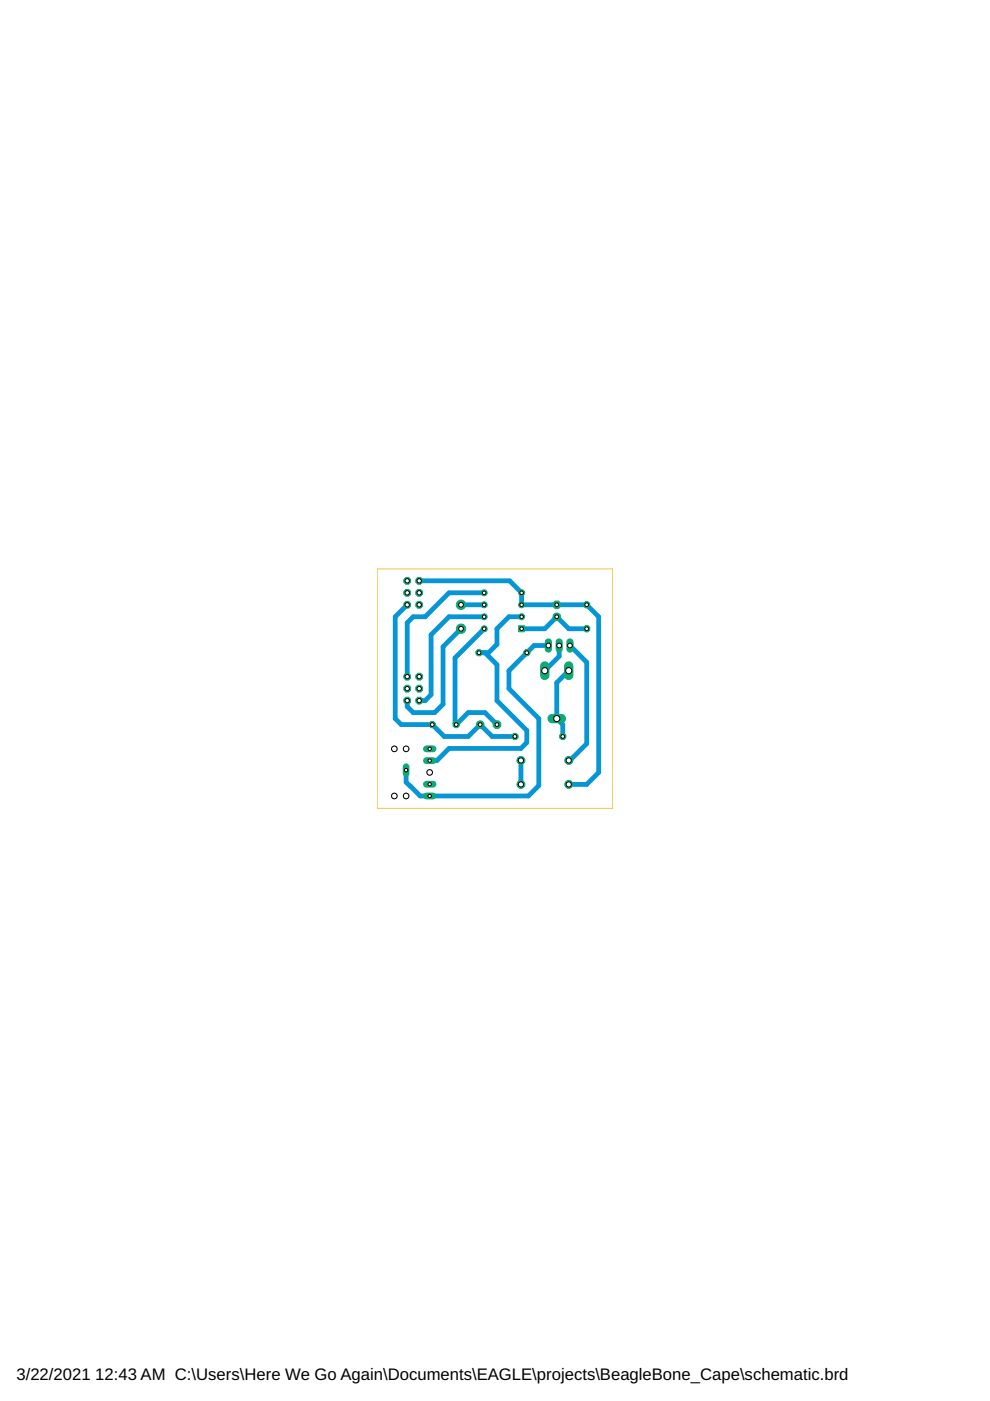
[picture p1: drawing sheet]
<svg xmlns="http://www.w3.org/2000/svg" width="210mm" height="297mm" viewBox="0 0 210 297" stroke-linecap="round" stroke-linejoin="round" font-family="sans-serif">
<defs><g id="words">
<g font-size="3.5">
<text x="3.5" y="292.5">3/22/2021</text>
<text x="20.2" y="292.5">12:43 AM C:\Users\Here We Go Again\Documents\EAGLE\projects\BeagleBone_Cape\schematic.brd</text>
</g>
</g></defs>
<g fill="none" stroke="#0696d7" stroke-width="1">
<path d="M86.3 128.2l-2.5 2.6v21.6l1.3 1.2h6.6l2.5 2.5h5.1l2.5-2.5 2.6 2.5h4.8M88.9 123.1h19.2l2.5 2.6v2.5h13.8l2.5 2.6v33l-2.5 2.5h-3.8M97.7 128.2h5M97.7 133.3l-3.8 3.8v12.2l-1.7 1.8h-4.6l-1.3-1.3v-1.3M102.7 125.7h-7.5l-5.1 5.1h-2.5l-1.3 1.2v11.5M102.7 130.8h-7.5l-3.8 3.8v12.7l-1.3 1.2h-1.2M102.8 138.4l2.6 2.5v7.6l6.3 6.4v2.5l-1.3 1.3h-15.2l-2.6 2.6h-1.5M102.8 133.5l-.1-.2-6.2 6.2v13.9l.2 .2 2.6-2.5h3.5l2.6 2.5M110.6 130.8h-2.7l-2.5 2.5v3.3l-1.8 1.8h-2M110.6 133.3h4.9l2.5-2.5 2.6 2.5h3.8M116.3 136.9h-3.1l-5.3 5.3v3.8l6.3 6.4v14.2l-2.2 2.2h-22.9l-3-3v-2.5M118.6 136.9v2.2l-3.1 3.1"/>
<path d="M120.8 136.9l3.6 3.5v17.3l-3.6 3.5h-.2M117.8 152.1l1.5 1.5v2.5M120.6 142.2l-2.6 2.5v7.7M110.4 161.2v5.1"/>
</g>
<circle cx="86.3" cy="123.1" r=".78" fill="#0dab76" stroke="#0dab76" stroke-width=".21"/>
<circle cx="86.3" cy="123.1" r=".47" fill="#fff" stroke="#000" stroke-width=".21"/>
<circle cx="88.9" cy="123.1" r=".78" fill="#0dab76" stroke="#0dab76" stroke-width=".21"/>
<circle cx="88.9" cy="123.1" r=".47" fill="#fff" stroke="#000" stroke-width=".21"/>
<circle cx="86.3" cy="125.7" r=".78" fill="#0dab76" stroke="#0dab76" stroke-width=".21"/>
<circle cx="86.3" cy="125.7" r=".47" fill="#fff" stroke="#000" stroke-width=".21"/>
<circle cx="88.9" cy="125.7" r=".78" fill="#0dab76" stroke="#0dab76" stroke-width=".21"/>
<circle cx="88.9" cy="125.7" r=".47" fill="#fff" stroke="#000" stroke-width=".21"/>
<circle cx="86.3" cy="128.2" r=".78" fill="#0dab76" stroke="#0dab76" stroke-width=".21"/>
<circle cx="86.3" cy="128.2" r=".47" fill="#fff" stroke="#000" stroke-width=".21"/>
<circle cx="88.9" cy="128.2" r=".78" fill="#0dab76" stroke="#0dab76" stroke-width=".21"/>
<circle cx="88.9" cy="128.2" r=".47" fill="#fff" stroke="#000" stroke-width=".21"/>
<circle cx="86.3" cy="143.5" r=".78" fill="#0dab76" stroke="#0dab76" stroke-width=".21"/>
<circle cx="86.3" cy="143.5" r=".47" fill="#fff" stroke="#000" stroke-width=".21"/>
<circle cx="88.9" cy="143.5" r=".78" fill="#0dab76" stroke="#0dab76" stroke-width=".21"/>
<circle cx="88.9" cy="143.5" r=".47" fill="#fff" stroke="#000" stroke-width=".21"/>
<circle cx="86.3" cy="146" r=".78" fill="#0dab76" stroke="#0dab76" stroke-width=".21"/>
<circle cx="86.3" cy="146" r=".47" fill="#fff" stroke="#000" stroke-width=".21"/>
<circle cx="88.9" cy="146" r=".78" fill="#0dab76" stroke="#0dab76" stroke-width=".21"/>
<circle cx="88.9" cy="146" r=".47" fill="#fff" stroke="#000" stroke-width=".21"/>
<circle cx="86.3" cy="148.5" r=".78" fill="#0dab76" stroke="#0dab76" stroke-width=".21"/>
<circle cx="86.3" cy="148.5" r=".47" fill="#fff" stroke="#000" stroke-width=".21"/>
<circle cx="88.9" cy="148.5" r=".78" fill="#0dab76" stroke="#0dab76" stroke-width=".21"/>
<circle cx="88.9" cy="148.5" r=".47" fill="#fff" stroke="#000" stroke-width=".21"/>
<path d="M110 132.7h1.2v1.2h-1.2z" fill="#0dab76" stroke="#0dab76" stroke-width=".21"/>
<circle cx="110.6" cy="133.3" r=".38" fill="#fff" stroke="#000" stroke-width=".21"/>
<circle cx="110.6" cy="130.8" r=".64" fill="#0dab76" stroke="#0dab76" stroke-width=".21"/>
<circle cx="110.6" cy="130.8" r=".38" fill="#fff" stroke="#000" stroke-width=".21"/>
<circle cx="110.6" cy="128.2" r=".64" fill="#0dab76" stroke="#0dab76" stroke-width=".21"/>
<circle cx="110.6" cy="128.2" r=".38" fill="#fff" stroke="#000" stroke-width=".21"/>
<circle cx="110.6" cy="125.7" r=".64" fill="#0dab76" stroke="#0dab76" stroke-width=".21"/>
<circle cx="110.6" cy="125.7" r=".38" fill="#fff" stroke="#000" stroke-width=".21"/>
<circle cx="102.7" cy="125.7" r=".64" fill="#0dab76" stroke="#0dab76" stroke-width=".21"/>
<circle cx="102.7" cy="125.7" r=".38" fill="#fff" stroke="#000" stroke-width=".21"/>
<circle cx="102.7" cy="128.2" r=".64" fill="#0dab76" stroke="#0dab76" stroke-width=".21"/>
<circle cx="102.7" cy="128.2" r=".38" fill="#fff" stroke="#000" stroke-width=".21"/>
<circle cx="102.7" cy="130.8" r=".64" fill="#0dab76" stroke="#0dab76" stroke-width=".21"/>
<circle cx="102.7" cy="130.8" r=".38" fill="#fff" stroke="#000" stroke-width=".21"/>
<circle cx="102.7" cy="133.3" r=".64" fill="#0dab76" stroke="#0dab76" stroke-width=".21"/>
<circle cx="102.7" cy="133.3" r=".38" fill="#fff" stroke="#000" stroke-width=".21"/>
<path d="M90.4 161.3h1.4" fill="none" stroke="#0dab76" stroke-width="1.4"/>
<circle cx="91.1" cy="161.3" r=".36" fill="#fff" stroke="#000" stroke-width=".21"/>
<path d="M90.4 158.8h1.4" fill="none" stroke="#0dab76" stroke-width="1.4"/>
<circle cx="91.1" cy="158.8" r=".36" fill="#fff" stroke="#000" stroke-width=".21"/>
<path d="M90.4 166.3h1.4" fill="none" stroke="#0dab76" stroke-width="1.4"/>
<circle cx="91.1" cy="166.3" r=".36" fill="#fff" stroke="#000" stroke-width=".21"/>
<path d="M90.4 168.8h1.4" fill="none" stroke="#0dab76" stroke-width="1.4"/>
<circle cx="91.1" cy="168.8" r=".36" fill="#fff" stroke="#000" stroke-width=".21"/>
<path d="M86.1 162.6v1.4" fill="none" stroke="#0dab76" stroke-width="1.4"/>
<circle cx="86.1" cy="163.3" r=".36" fill="#fff" stroke="#000" stroke-width=".21"/>
<circle cx="109.2" cy="156.1" r=".71" fill="#0dab76" stroke="#0dab76" stroke-width=".21"/>
<circle cx="109.2" cy="156.1" r=".4" fill="#fff" stroke="#000" stroke-width=".21"/>
<circle cx="119.3" cy="156.1" r=".71" fill="#0dab76" stroke="#0dab76" stroke-width=".21"/>
<circle cx="119.3" cy="156.1" r=".4" fill="#fff" stroke="#000" stroke-width=".21"/>
<path d="M117.1 152.4h1.9" fill="none" stroke="#0dab76" stroke-width="2"/>
<circle cx="118" cy="152.4" r=".66" fill="#fff" stroke="#000" stroke-width=".21"/>
<path d="M120.6 141.2v2" fill="none" stroke="#0dab76" stroke-width="2"/>
<circle cx="120.6" cy="142.2" r=".66" fill="#fff" stroke="#000" stroke-width=".21"/>
<path d="M115.5 141.2v2" fill="none" stroke="#0dab76" stroke-width="2"/>
<circle cx="115.5" cy="142.2" r=".66" fill="#fff" stroke="#000" stroke-width=".21"/>
<circle cx="120.6" cy="161.2" r=".85" fill="#0dab76" stroke="#0dab76" stroke-width=".21"/>
<circle cx="120.6" cy="161.2" r=".55" fill="#fff" stroke="#000" stroke-width=".21"/>
<circle cx="110.4" cy="161.2" r=".85" fill="#0dab76" stroke="#0dab76" stroke-width=".21"/>
<circle cx="110.4" cy="161.2" r=".55" fill="#fff" stroke="#000" stroke-width=".21"/>
<circle cx="105.4" cy="153.6" r=".87" fill="#0dab76" stroke="#0dab76" stroke-width=".21"/>
<circle cx="105.4" cy="153.6" r=".4" fill="#fff" stroke="#000" stroke-width=".21"/>
<circle cx="101.8" cy="153.6" r=".8" fill="#0dab76" stroke="#0dab76" stroke-width=".21"/>
<circle cx="101.8" cy="153.6" r=".4" fill="#fff" stroke="#000" stroke-width=".21"/>
<circle cx="124.4" cy="133.3" r=".71" fill="#0dab76" stroke="#0dab76" stroke-width=".21"/>
<circle cx="124.4" cy="133.3" r=".4" fill="#fff" stroke="#000" stroke-width=".21"/>
<circle cx="124.4" cy="128.2" r=".71" fill="#0dab76" stroke="#0dab76" stroke-width=".21"/>
<circle cx="124.4" cy="128.2" r=".4" fill="#fff" stroke="#000" stroke-width=".21"/>
<circle cx="118" cy="128.2" r=".87" fill="#0dab76" stroke="#0dab76" stroke-width=".21"/>
<circle cx="118" cy="128.2" r=".4" fill="#fff" stroke="#000" stroke-width=".21"/>
<circle cx="118" cy="130.8" r=".8" fill="#0dab76" stroke="#0dab76" stroke-width=".21"/>
<circle cx="118" cy="130.8" r=".4" fill="#fff" stroke="#000" stroke-width=".21"/>
<circle cx="110.4" cy="166.3" r=".85" fill="#0dab76" stroke="#0dab76" stroke-width=".21"/>
<circle cx="110.4" cy="166.3" r=".55" fill="#fff" stroke="#000" stroke-width=".21"/>
<circle cx="120.6" cy="166.3" r=".85" fill="#0dab76" stroke="#0dab76" stroke-width=".21"/>
<circle cx="120.6" cy="166.3" r=".55" fill="#fff" stroke="#000" stroke-width=".21"/>
<circle cx="101.6" cy="138.4" r=".71" fill="#0dab76" stroke="#0dab76" stroke-width=".21"/>
<circle cx="101.6" cy="138.4" r=".4" fill="#fff" stroke="#000" stroke-width=".21"/>
<circle cx="111.7" cy="138.4" r=".71" fill="#0dab76" stroke="#0dab76" stroke-width=".21"/>
<circle cx="111.7" cy="138.4" r=".4" fill="#fff" stroke="#000" stroke-width=".21"/>
<circle cx="91.7" cy="153.6" r=".71" fill="#0dab76" stroke="#0dab76" stroke-width=".21"/>
<circle cx="91.7" cy="153.6" r=".4" fill="#fff" stroke="#000" stroke-width=".21"/>
<circle cx="96.7" cy="153.6" r=".71" fill="#0dab76" stroke="#0dab76" stroke-width=".21"/>
<circle cx="96.7" cy="153.6" r=".4" fill="#fff" stroke="#000" stroke-width=".21"/>
<path d="M116.3 136.1v1.5" fill="none" stroke="#0dab76" stroke-width="1.5"/>
<circle cx="116.3" cy="136.9" r=".51" fill="#fff" stroke="#000" stroke-width=".21"/>
<path d="M118.6 136.1v1.5" fill="none" stroke="#0dab76" stroke-width="1.5"/>
<circle cx="118.6" cy="136.9" r=".51" fill="#fff" stroke="#000" stroke-width=".21"/>
<path d="M120.8 136.1v1.5" fill="none" stroke="#0dab76" stroke-width="1.5"/>
<circle cx="120.8" cy="136.9" r=".51" fill="#fff" stroke="#000" stroke-width=".21"/>
<circle cx="97.7" cy="128.2" r=".99" fill="#0dab76" stroke="#0dab76" stroke-width=".21"/>
<circle cx="97.7" cy="128.2" r=".51" fill="#fff" stroke="#000" stroke-width=".21"/>
<circle cx="97.7" cy="133.3" r=".99" fill="#0dab76" stroke="#0dab76" stroke-width=".21"/>
<circle cx="97.7" cy="133.3" r=".51" fill="#fff" stroke="#000" stroke-width=".21"/>
<g fill="none" stroke="#eec643" stroke-width=".21">
<path d="M80 120.6h49.9v50.8h-49.9z"/>
<circle cx="83.6" cy="158.8" r=".59"/>
</g>
<circle cx="83.6" cy="158.8" r=".59" fill="#fff" stroke="#000" stroke-width=".21"/>
<circle cx="86.1" cy="158.8" r=".59" fill="none" stroke="#eec643" stroke-width=".21"/>
<circle cx="86.1" cy="158.8" r=".59" fill="#fff" stroke="#000" stroke-width=".21"/>
<circle cx="91.1" cy="163.8" r=".59" fill="none" stroke="#eec643" stroke-width=".21"/>
<circle cx="91.1" cy="163.8" r=".59" fill="#fff" stroke="#000" stroke-width=".21"/>
<circle cx="83.6" cy="168.8" r=".59" fill="none" stroke="#eec643" stroke-width=".21"/>
<circle cx="83.6" cy="168.8" r=".59" fill="#fff" stroke="#000" stroke-width=".21"/>
<circle cx="86.1" cy="168.8" r=".59" fill="none" stroke="#eec643" stroke-width=".21"/>
<circle cx="86.1" cy="168.8" r=".59" fill="#fff" stroke="#000" stroke-width=".21"/>
<use href="#words"/>
</svg>
